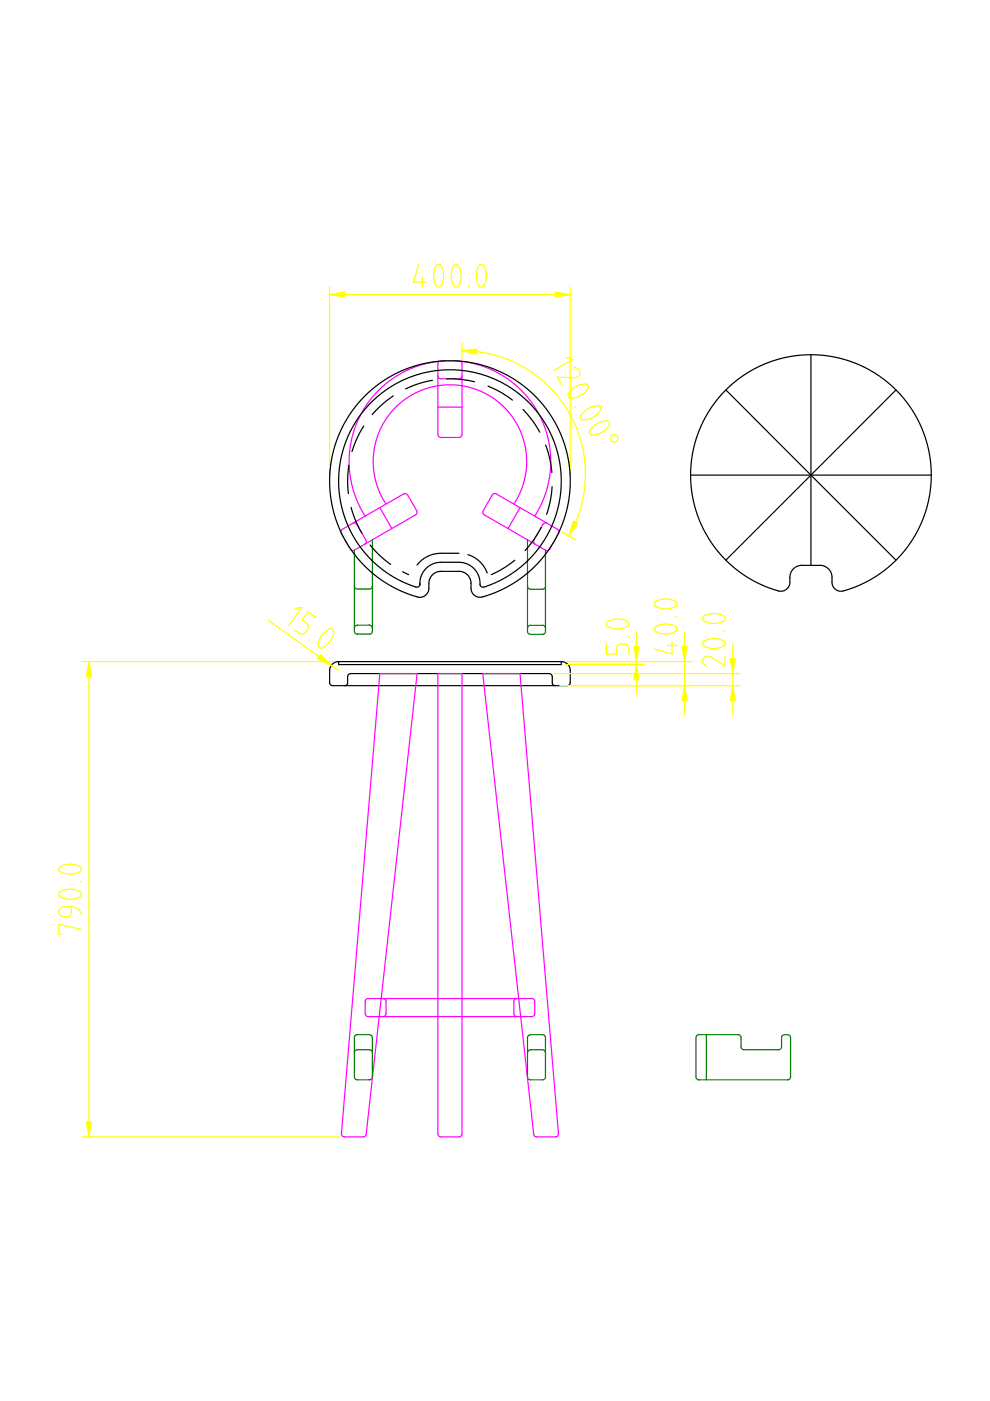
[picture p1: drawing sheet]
<svg xmlns="http://www.w3.org/2000/svg" width="210mm" height="297mm" viewBox="0 0 210 297" stroke-linecap="round" stroke-linejoin="round" font-family="sans-serif">
<g fill="none" stroke="#000" stroke-width=".25">
<path d="M171.9 75.2v44.7M74 98.7l-.3 3.1 .2 2.8M76.9 84.4l2-1.9 2-1.5 4-2.3 2.1-.8 2.7-.8 2.6-.4 2.1-.2h2.5l2.2 .3 2.7 .5 2.6 .8 1.9 .8 2.6 1.4 2.4 1.8 1.8 1.5 1.7 1.8 1.6 2.1 1.5 2.5 .9 1.8 .9 2.4 .7 2.4 .5 4.4v2.7l-.3 2.4-.6 2.6-.7 2.3-1.3 2.8-1.1 2-1.4 2-1.7 1.9-2.3 2.1-2.7 1.9-3.4 1.8-3.5 1.1-.9-.1-.8-.7-.3-.9v-1.4l-.2-.8-.7-.9-1-.6-4.8-.1-1 .4-.7 .6-.4 .6-.2 .8v1.6l-.3 .7-.7 .6-1 .2-2.7-.8-3.5-1.7-2.9-1.9-2.2-1.9-1.6-1.7-1.5-2-1.2-1.9-1.2-2.3-1-2.5-.6-2.4-.6-4.6v-2.3l.3-2.5 .6-2.8 .7-2.4 .9-2 1.4-2.4 1.6-2.3zM77.1 90.3l-1.3 2.5-1.2 2.9M78.7 85.3l1.7-1.6 2.1-1.5 2.1-1.2 2.2-1 2.2-.7 2.5-.6 2.3-.3h2.3l2.7 .2 1.9 .4 2.1 .6 2.3 .9 1.9 1 2.2 1.3 3.3 2.9 1.6 1.8 1.4 2.1 2 4 1.1 4.1 .3 2.5 .1 2.5-.2 2.2-.5 2.7-1.4 4.2-1.3 2.4-1.1 1.7-2.8 3.2-1.8 1.5-2.4 1.7-2.4 1.2-2.6 1-.4-.1-.3-.3-.2-1.6-.5-1.2-.7-.9-1.1-.7-1.6-.5-5.2 .1-1.6 .7-.9 .9-.8 1.4-.2 1.7-.2 .4-.5 .1-2.8-1.1-2.8-1.5-2.2-1.6-2.1-1.9-1.4-1.6-1.5-2.1-2-3.9-.8-2.3-.5-2.1-.3-2.6-.1-2.4 .5-4.1 .6-2.4 .8-2.2 .8-1.6 1.4-2.5zM83.4 83.9l-2.2 1.7-2.3 2.3M91.7 80.6l-2.8 .7-2.9 1.2M94.7 80.3l2.9 .1 3 .5M103.5 81.9l2.8 1.3 2.3 1.6M110.9 86.8l2 2.4 1.5 2.4M115.7 94.4l.8 2.7 .5 3.1M153.4 83.2l1.9-1.8 2.1-1.6 2.5-1.6 2.2-1 2.3-.9 2.5-.6 4.5-.5 2.7 .1 2.5 .3 2.3 .6 2.2 .7 2.3 1 2.2 1.2 2 1.5 1.8 1.5 1.9 2 1.6 2 1.6 2.6 .7 1.6 1 2.5 .6 2.3 .5 2.4 .1 2.3v2.6l-.3 2.8-.6 2.5-.8 2.3-1.1 2.4-1.2 2.1-1.5 2.1-1.7 2-2.5 2.2-2.9 1.9-3.3 1.7-2.9 .9-1.1-.1-.7-.6-.4-.8v-1.6l-.2-.8-.7-1-1.2-.5h-4.6l-1 .3-.7 .6-.4 .8-.2 2.2-.3 .7-.8 .7-1 .1-2.7-.8-2.6-1.2-3.1-1.9-2.4-2-3-3.4-1.2-1.7-1.5-2.8-1-2.3-.7-2.6-.5-2.6-.2-2.4 .1-2.6 .2-2.1 .6-2.9 .8-2.3 .7-1.8 1.5-2.8 1.5-2.1z"/>
<path d="M153.9 82.7l36.1 36.1M190 82.7l-36.1 36.1M74.4 107.6l1 2.9 1.4 2.6M78.5 115.5l2 2.3 2.3 1.9M97.3 117.3h-4.1l-1.6 .3-1.7 .8-1.5 1.4M99.2 117.6l1.5 .7 1.1 .9 .9 1 .6 1.3M109.1 118.8l-2.7 1.9-2.2 1.1M114.7 111.8l-1.6 2.7-1.8 2.2M117.1 103.2l-.4 3-.8 2.9M146.4 100.7h51M85.4 121.2l1.2 .6M89 123.7v.4"/>
<path d="M101.8 124.1h.1M71.8 140.3l-.7 .1-.5 .3-.6 .9-.1 3.3 .4 .5 50.2-.1 .4-.5-.1-3.2-.6-.9-.5-.3-.7-.1M71.8 140.3h47.2M71.8 140.3v.6h47.2v-.6M73.1 145.4l.6-.4v-1.7l.2-.3 .4-.2h42.2l.3 .1 .3 .4v1.6l.2 .3 .4 .2"/>
</g>
<g fill="none" stroke="#f0f" stroke-width=".25">
<path d="M92.8 79.7l.2 .4 .4 .2h4l.5-.3 .1-.3M93 76.7l.4-.2h4.1l.4 .4 .1 15.2-.2 .4-.4 .3h-4l-.5-.5-.1-15.2zM92.8 86.3h5.2M72.4 112.4l13.4-7.8 .6 .3 2 3.6-.2 .6-13.3 7.6-.6-.2-2-3.4v-.4zM74.8 111l.5-.1 .4 .3 1.9 3.4v.5l-.3 .3M77.4 109.4l-1.2-2.1-1-2.5-.8-2.7-.4-3.2 .1-3 .4-2.8 .9-2.7 1.2-2.7 1.6-2.5 1.7-2.1 2.1-1.9 1.9-1.4 2.3-1.3 2.9-1.1 2.7-.6 2.7-.3 3 .1 2.8 .4 2.4 .7 3 1.4 2.4 1.5 2.1 1.8 1.9 2.1 1.8 2.6 1.2 2.5 .9 2.4 .6 3 .2 3.3-.3 3.1-.8 3.1-1 2.6-1.3 2.3M80.5 107.6l2.6 4.5M81.9 106.9l-1.1-1.8-.8-2-.6-2.3-.3-2.1 .1-2 .3-2.3 .7-2.3 .9-2 1.1-1.7 1.4-1.7 1.3-1.3 1.8-1.3 1.8-1 2-.8 2-.5 2.1-.2h2.2l2 .3 2 .6 2.2 .9 1.8 1.2 1.7 1.4 1.9 2.1 1.2 1.8 1 2.1 .6 2.1 .4 2.3 .1 2.3-.3 2.3-.6 2-.8 2-1.1 1.9M104.4 104.9l.4-.3 .4 .1 13.1 7.6 .2 .7-2 3.5-.4 .2-.4-.1-13.1-7.5-.2-.3v-.4zM110.3 107.6l-2.6 4.5M116 111l-.5-.1-.4 .3-1.9 3.4v.5l.3 .3M80.5 142.8h7.9l-10.8 97.7-.2 .4-.3 .1h-4.2l-.4-.2-.1-.5z"/>
<path d="M92.8 142.8h5.2v97.6l-.2 .4-.4 .2h-4l-.4-.2-.2-.4zM102.4 142.8h7.9l8.1 97.5-.2 .6-.3 .1h-4.2l-.3-.1-.2-.4zM77.6 211.9l.3-.2h34.9l.4 .2 .2 .4v2.7l-.2 .4-.4 .1h-34.8l-.3-.1-.3-.4v-2.7zM81.2 211.7l.4 .2 .3 .3v2.8l-.2 .3-.5 .2M109.6 211.7l-.4 .1-.3 .4v2.8l.3 .4 .4 .1"/>
</g>
<path d="M79 114.4v19.5l-.2 .3-.4 .3h-2.8l-.5-.6v-17.3M111.8 114.4v19.6l.3 .3 .3 .2h2.7l.6-.5v-17.4M75.1 133.2l.1-.4 .4-.3h2.8l.4 .3 .2 .4M75.1 124.2l.2 .5 .3 .2h2.8l.4-.2 .2-.5M111.8 133.2l.2-.4 .4-.2h2.7l.4 .2 .2 .4M111.8 124.3l.2 .4 .4 .2h2.7l.5-.2 .1-.4M75.2 219.6l.5-.2h2.7l.5 .4 .1 8.6-.4 .5h-3l-.4-.4zM112 219.6l.4-.2h2.7l.5 .4 .1 8.7-.5 .4h-2.8l-.5-.4-.1-8.6zM147.7 219.6l.4-.2h8.4l.5 .2 .1 .3v2.1l.5 .5 7.6 .1 .3-.2 .2-.3 .1-2.4 .4-.3h1l.4 .5v8.6l-.5 .4h-19.1l-.4-.5v-8.5zM149.8 219.4v9.5M75.1 223.2l.1-.4 .4-.2h2.8l.4 .2 .2 .4M111.8 223.2l.2-.4 .4-.2h2.7l.4 .2 .2 .4" fill="none" stroke="#008000" stroke-width=".25"/>
<g fill="none" stroke="#ff0" stroke-width=".25">
<path d="M88.8 56.1l-1.1 3.7h2.6M89.6 58.7v2.2M92.5 56.3l.4-.2 .5 .1 .6 1.6 .1 1-.2 1-.4 .8-.4 .3-.4-.1-.2-.2-.5-1.4v-1.7zM96.2 56.3l.5-.2 .5 .1 .5 1.6-.1 1.8-.3 1-.5 .3-.3-.1-.3-.2-.5-1.4v-1.6zM101.5 56.3l.5-.2 .5 .1 .6 1.6v1l-.2 .9-.3 .9-.4 .3-.4-.1-.3-.2-.5-1.5v-1.4zM69.9 62.5h51M69.9 60.9v40.1M98 74.4l3.5 .2 3.2 .6 3 1 3.3 1.6 2.3 1.6 2.7 2.2 2.5 2.7 2.1 3.2 1.8 3.7 1 3.2 .6 3.5 .1 3.4-.3 3.2-.7 3.3-1.2 3.4-1.3 2.4M98 72.7v3.5M99.4 60.6v.3M120 75.8l1.5 .4-4.2 2.4M120.9 60.9v40.1"/>
<path d="M121.6 78h.7l.5 .4 .2 .5-.2 .8-.8 .4-3.8-.1 1 1.8M121.1 82.7l.9-.7 1.3-.5 1.1-.1 .4 .5-.2 .6-.8 .9-.9 .6-1.1 .3-.9 .1-.4-.4v-.5zM122.1 86.3l-.2 .1M123.8 87.3l1.1-.8 1.1-.4 1-.1 .4 .6-.3 .6-.9 1-1.3 .7-1.2 .1-.4-.2-.2-.5zM125.6 90.6l1.1-.9 1-.4 1-.1 .6 .5-.1 .6-.8 .8-.9 .7-1.2 .4-.8 .1-.5-.4v-.6zM119 112.7l3 1.7M56.8 131.5l15 10.7M62.5 129l1.5-.2-2.8 3.9M65.7 135.5l-.1 .3M67 130.9l-1.7-1.2-1.2 1.7 .9 .7 .3 .5v.7l-.4 .7-.5 .3-.5 .1-1.4-.8M68.8 134.1l1.2-.8 .5 .1 .3 .4-.3 1.2-.6 1.1-1 .9-.6 .4h-.4l-.4-.4v-.8l.6-1.3zM128.6 136.5v2.2h2.1l.1-1.6 .3-.4 .5-.2 .9 .1 .6 .3 .2 .6v1.2"/>
<path d="M128.7 131.8l1.3-.5h1.5l1.6 .5 .2 .6-.3 .5-.8 .3-1.9 .1-1.5-.5-.2-.4zM133.1 135h.2M134.9 133.9v13.4M138.9 132.9l1.3-.5 1.4-.1 1.7 .5 .3 .7-.3 .4-1 .4-1.6 .1-.9-.2-.8-.4-.2-.3zM138.9 127.6l1.3-.5 1.4-.1 1.7 .5 .3 .6-.2 .4-.6 .3-1 .3h-1.1l-1.7-.6-.2-.4zM141.4 136.8h2.2M142.5 136v2.7l-3.7-1.1M143.3 130.7h.3M145.1 133.9v17.8M149.1 130.7l1.2-.5 1.6-.1 1.6 .5 .3 .6-.3 .5-.7 .3-1.1 .2h-.9l-1.6-.6-.2-.4zM149.1 136l1.4-.6h1.4l1.6 .5 .3 .6-.2 .4-.8 .4-1.8 .2-1.8-.6-.2-.4zM153.5 133.8h.3"/>
<path d="M153.8 139.1v2.1l-3.3-2h-.9l-.5 .5-.1 .6 .3 .6 .5 .3M155.4 136.4v15.3M17.3 140.3h53.5M18.9 140.3v100.7M117.4 142.8h39.6M118.7 145.4h38.3M120 140.3h26.7M120 140.9h16.5M12.6 189.2l.9-.5 1.7-.2 1.7 .5 .4 .6-.3 .5-.6 .3-1.9 .2-1.8-.5-.2-.4zM12.8 183.7l1.4-.4h1.4l1.4 .5 .3 .5-.3 .5-.8 .4-1 .1h-1.1l-1.4-.5-.2-.7zM12.8 192.5l.6-.2h1.7v1.2l-.2 .5-.7 .4h-.8l-.5-.2-.4-.7v-.5zM15.1 192.3l.8 .1 .5 .3 .5 .4 .4 .7"/>
<path d="M17 186.9h.3M17.3 197l-4.8-1v2.1h.5M17.3 241h54.8"/>
<circle cx="130.2" cy="92.9" r=".8"/>
</g>
<g fill="#ff0" stroke="#ff0" stroke-width=".25">
<path d="M18.3 237.8h1.1l-.5 3.2z"/>
<path d="M18.9 140.3l.5 3.2h-1.1z"/>
<path d="M69.9 62.5l3.2-.6v1.1z"/>
<path d="M117.7 61.9l3.2 .6-3.2 .5z"/>
<path d="M67.9 138.8l2.3 2.3-2.9-1.4z"/>
<path d="M145.1 145.4l.6 3.2h-1.1z"/>
<path d="M144.6 137.1h1.1l-.6 3.2z"/>
<path d="M155.4 145.4l.5 3.2h-1.1z"/>
<path d="M154.8 139.6h1.1l-.5 3.2z"/>
<path d="M134.9 140.9l.6 3.2h-1.1z"/>
<path d="M134.4 137.1h1.1l-.6 3.2z"/>
<path d="M121.6 110.5l.9 .5-1.9 2.6z"/>
<path d="M98 74.4l3.2-.4-.1 1.1z"/>
</g>
</svg>
